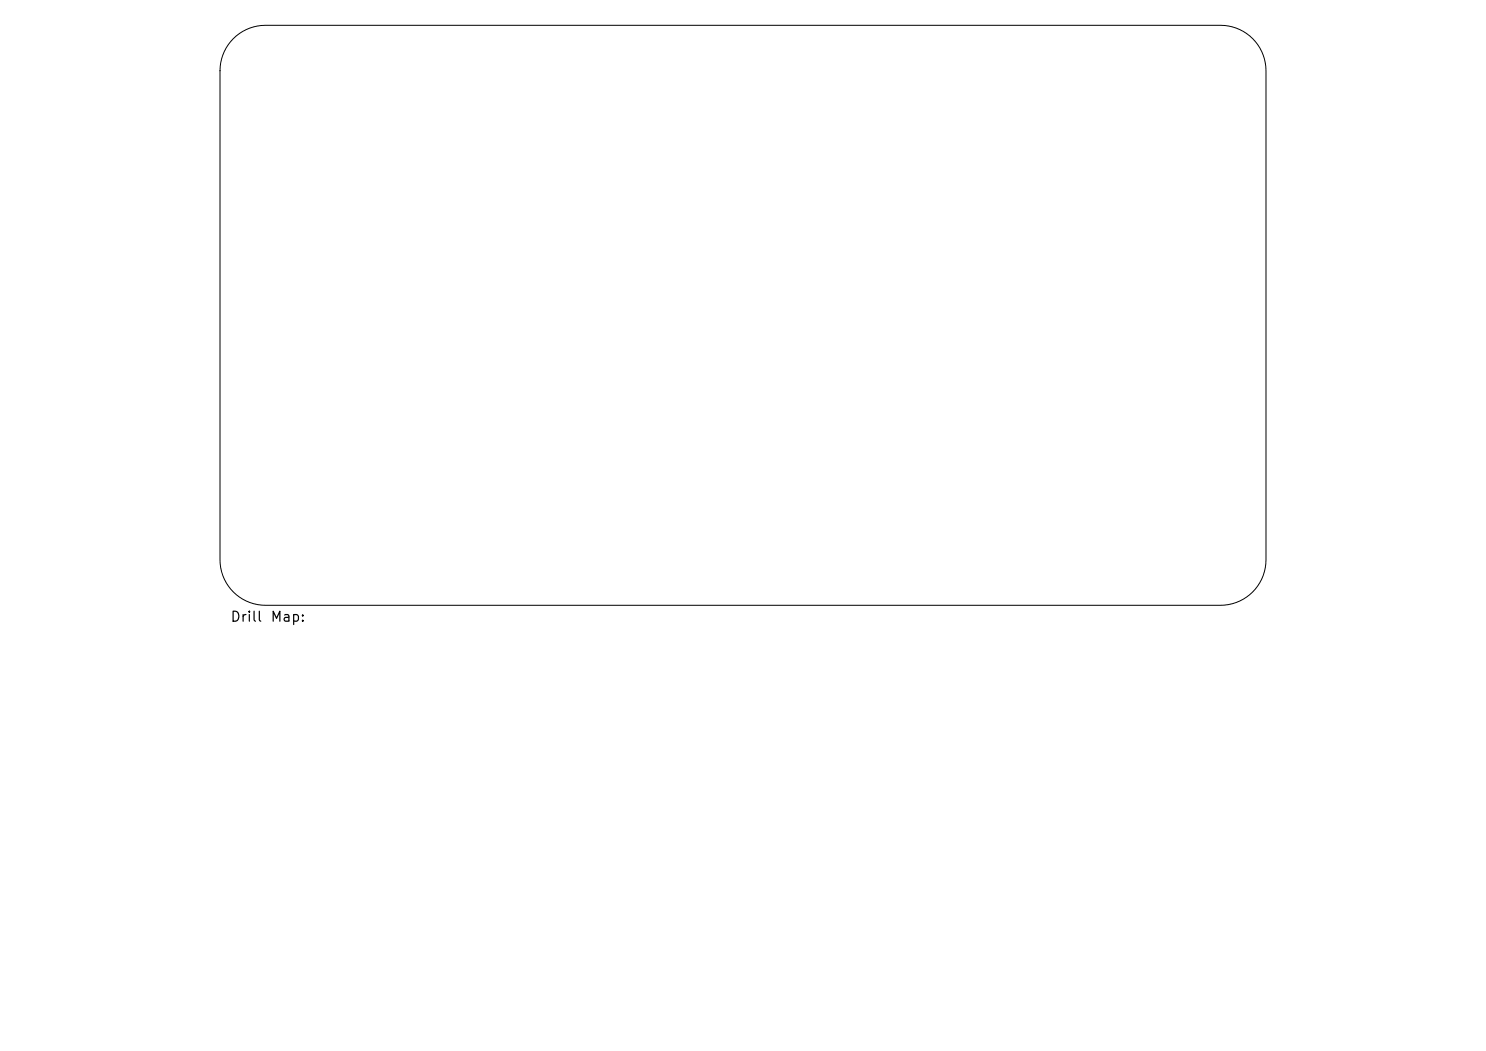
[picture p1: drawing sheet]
<svg xmlns="http://www.w3.org/2000/svg" width="297mm" height="210mm" viewBox="0 0 297 210" stroke-linecap="round" stroke-linejoin="round" font-family="sans-serif">
<defs><g id="words">
<g font-size="2">
<text x="45.9" y="124.7">Drill</text>
<text x="53.9" y="124.7">Map:</text>
</g>
</g></defs>
<path d="M46.6 7.7a9.1 9.1 0 0 1 6.5-2.6h190.8a9.1 9.1 0 0 1 9.1 9v97.8a9.1 9.1 0 0 1-9.1 9h-190.8a9.1 9.1 0 0 1-9.1-9v-97.8a9.1 9.1 0 0 1 2.6-6.4z" fill="none" stroke="#000" stroke-width=".2"/>
<use href="#words"/>
</svg>
